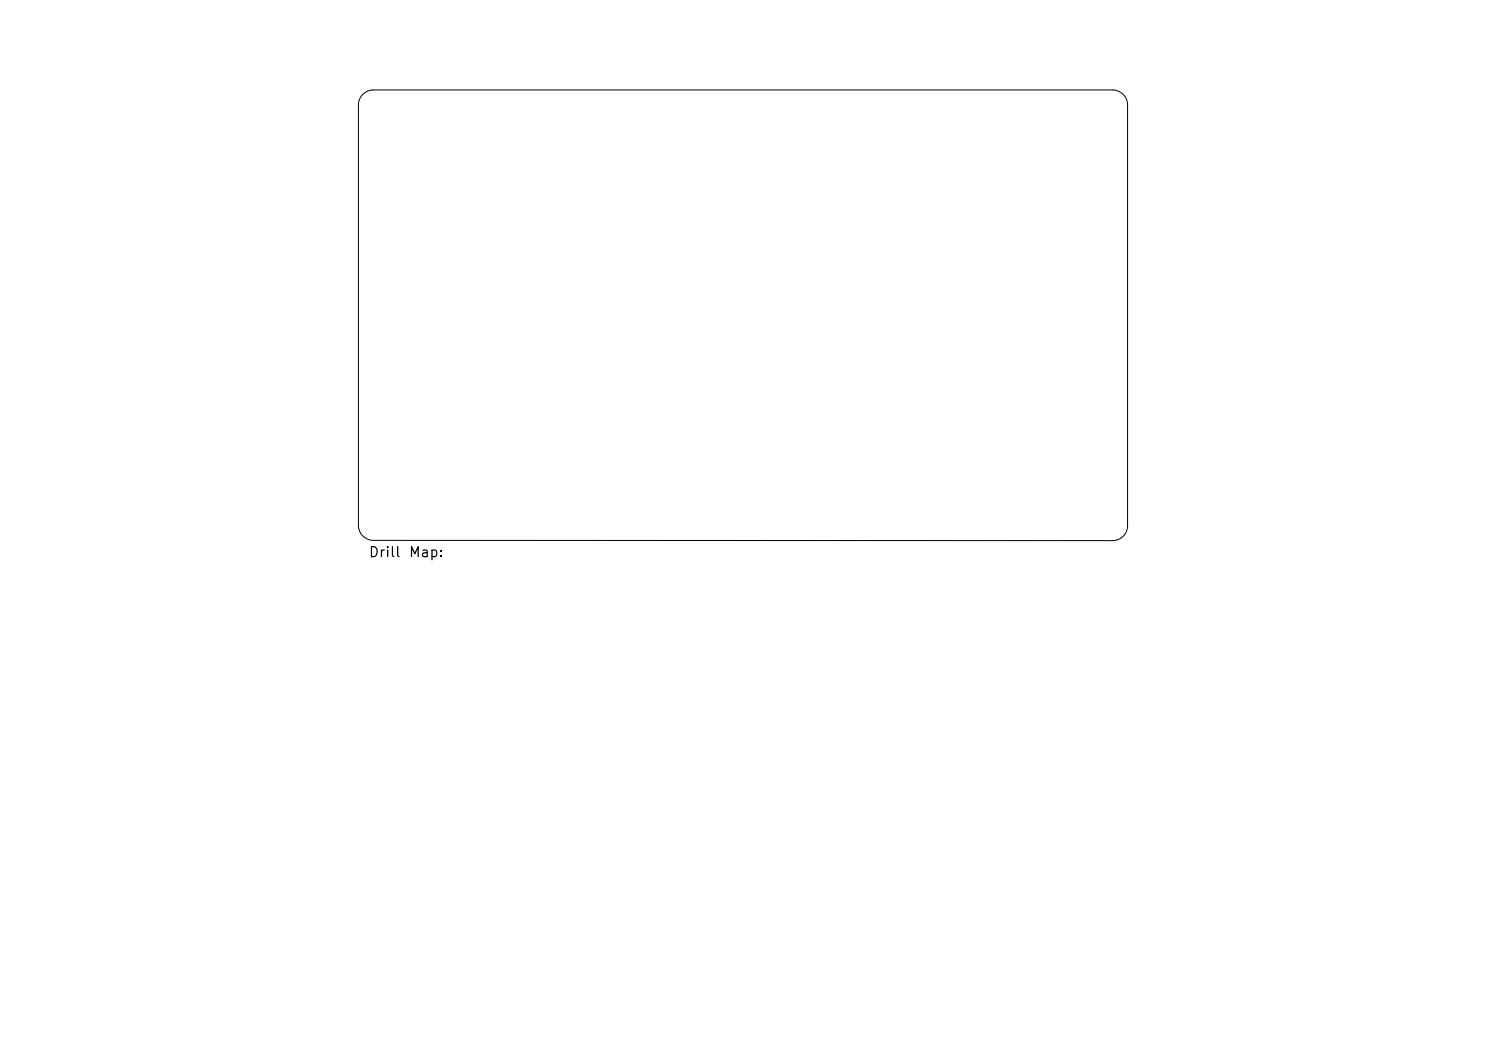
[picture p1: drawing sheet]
<svg xmlns="http://www.w3.org/2000/svg" width="297mm" height="210mm" viewBox="0 0 297 210" stroke-linecap="round" stroke-linejoin="round" font-family="sans-serif">
<defs><g id="words">
<g font-size="2">
<text x="73.6" y="111.8">Drill</text>
<text x="81.6" y="111.8">Map:</text>
</g>
</g></defs>
<path d="M72.5 18.9a3 3 0 0 1 2.1-.9h147.8a3 3 0 0 1 3 3v84a3 3 0 0 1-3 3h-147.8a3 3 0 0 1-3-3v-84a3 3 0 0 1 .9-2.1z" fill="none" stroke="#000" stroke-width=".2"/>
<use href="#words"/>
</svg>
